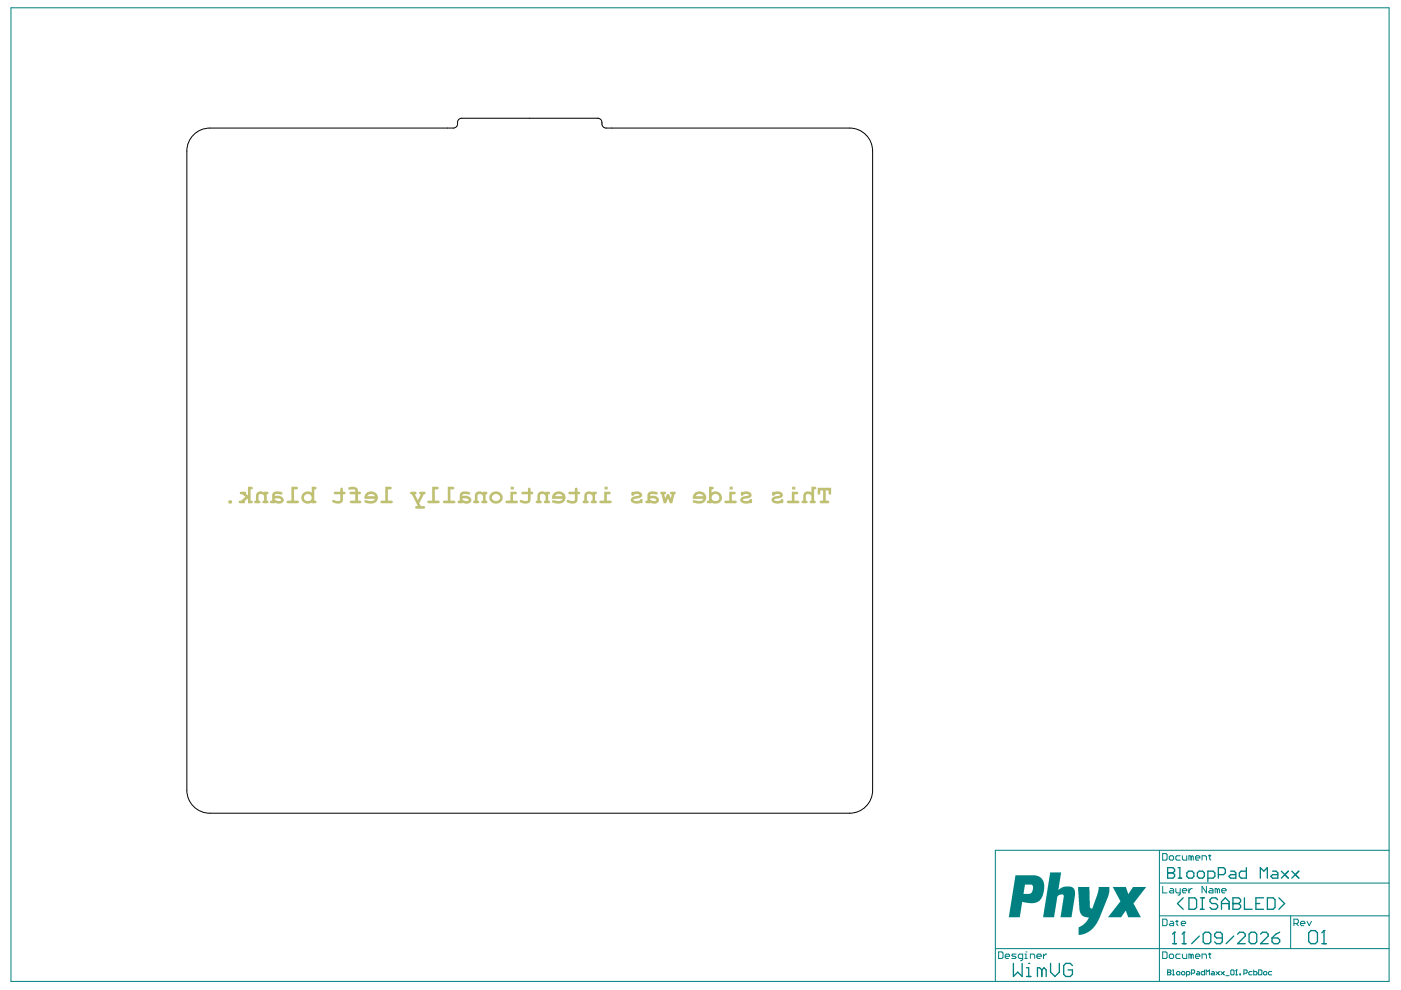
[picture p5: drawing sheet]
<svg xmlns="http://www.w3.org/2000/svg" width="297mm" height="210mm" viewBox="0 0 297 210" stroke-linecap="round" stroke-linejoin="round" font-family="sans-serif">
<g fill="#008080">
<path d="M222.7 185h2.3l-.6 3.7 .7-.5 .7-.2h1.3l.4 .2 .3 .4 .1 1.3-.7 4.6h-2.4l.7-4.3a.4 .4 0 0 0-.2-.6l-.7 .1-.4 .4-.7 4.4h-2.4z"/>
<path d="M228.5 188.1h2.5l.1 4.2 .3 .4 .2-.1 1.1-3.1 .2-1.4h2.3v1l-.3 1.3-1.9 4.6-.8 1.2-1 1.2-1 .5-.8 .3-.7 .1v-1.2a.49 .49 0 0 1 0-.5 .49 .49 0 0 1 .5-.2l1.2-1 .5-.9-1.3-.2-.6-.8z"/>
<path d="M235.9 188.1h2.8l.5 1.4 1-1.4h2.8l-2.5 3.2a.33 .33 0 0 0-.2 .3 .33 .33 0 0 0 .2 .3l1.4 2.6h-2.7l-.5-1.4-1 1.4h-2.8l2.4-3.2a.37 .37 0 0 0 .2-.3 .37 .37 0 0 0-.2-.3z"/>
<path d="M215.3 185.6h4.2l.8 .2 .6 .5 .4 .7v1.9l-.5 1.5-.8 .8-.8 .3-2.5-.3-.5 3.3h-2.3zM217.3 187.6l-.3 1.9 1.6-.1 .4-.7-.1-1-.2-.1z"/>
</g>
<g fill="none" stroke="#008080" stroke-width=".21">
<path d="M2.3 1.7h292.2v206.4h-292.2zM245.8 187.2h48.7M245.8 194.2h48.7M245.8 180.3v27.8M246.5 194.9h.7l.2 .2v.9l-.2 .3h-.7zM246.5 181h.7l.2 .2v.9l-.2 .3h-.7zM246.5 187.9v1.4h.9M247.9 181.7l.2-.3h.5l.2 .3v.4l-.2 .3h-.5l-.2-.3zM248.1 195.3h.5l.2 .3v.7h-.7l-.2-.3 .2-.2h.7M248.1 188.4h.5l.2 .2v.7h-.7l-.2-.2 .2-.2h.7M249.3 195.3h.5M249.3 188.4v.7l.2 .2h.7"/>
<path d="M249.5 195.1v.9l.3 .3M250.2 181.4h-.7l-.2 .3v.4l.2 .3h.7M250.2 188.4v1.1l-.4 .3M250.5 195.8h.9l-.3-.5h-.4l-.2 .3v.4l.2 .3h.4M250.7 181.4v.7l.2 .3h.7v-1M250.7 188.9h.9l-.2-.5h-.5l-.2 .2v.5l.2 .2h.5M252.1 188.4v.9M252.5 181.7l-.4-.3v1M252.5 181.7v.7M252.5 181.7l.3-.3 .2 .3v.7M252.8 188.4h-.3l-.4 .5M253.5 181.9h.9l-.2-.5h-.5l-.2 .3v.4l.2 .3h.5"/>
<path d="M254.9 182.4v-1h.7l.2 .3v.7M255.8 187.9v1.4l-.9-1.4v1.4M256.2 181.4h.5M256.5 188.4h.4l.3 .2v.7h-.7l-.3-.2 .3-.2h.7M256.5 181.2v.9l.2 .3M258.1 188.6l-.5-.2v.9M258.1 188.6v.7M258.1 188.6l.2-.2 .3 .2v.7M259 188.9h1l-.3-.5h-.4l-.3 .2v.5l.3 .2h.4M273.6 194.2v6.9M274.3 195.8h.7l.3-.2v-.5l-.3-.2h-.7v1.4M274.8 195.8l.5 .5"/>
<path d="M275.7 195.8h1l-.3-.5h-.4l-.3 .3v.4l.3 .3h.4M277.1 195.3l.5 1 .4-1M294.5 180.3h-83.5v27.8M211 201.1h83.5M211.7 201.8h.7l.3 .3v.9l-.3 .2h-.7zM213.1 202.8h.9l-.2-.5h-.4l-.3 .2v.5l.3 .2h.4M215.4 202.3h-.7l-.2 .2 .9 .5-.2 .2h-.7M216.8 203.2h-.7l-.2-.2v-.5l.2-.2h.7v1.1l-.4 .3M217.3 203.2h.5M217.3 202.3h.2v.9M217.5 201.8h.1M218.5 203.2v-.9h.6l.3 .2v.7"/>
<path d="M219.8 202.8h1l-.3-.5h-.4l-.3 .2v.5l.3 .2h.4M221.2 202.3v.9M221.9 202.3h-.2l-.5 .5M246.5 201.8h.7l.2 .3v.9l-.2 .2h-.7zM247.6 206.2h.1M247.6 205.7h.5l.2 .1-.2 .4 .2 .3-.2 .2h-.5zM247.6 206.2h.5M247.9 202.5l.2-.2h.5l.2 .2v.5l-.2 .2h-.5l-.2-.2zM248.6 206.7h.3M248.6 205.7h.2v1M249.5 206.2l.1-.2h.4l.2 .2v.3l-.2 .2h-.4l-.1-.2zM250.2 202.3h-.7l-.2 .2v.5l.2 .2h.7"/>
<path d="M250.5 206.2l.2-.2h.3l.2 .2v.3l-.2 .2h-.3l-.2-.2zM250.7 202.3v.7l.2 .2h.7v-.9M251.6 206.7h.5l.2-.2v-.3l-.2-.2h-.5v1M252.5 202.5l-.4-.2v.9M252.5 202.5v.7M252.5 202.5l.3-.2 .2 .2v.7M252.6 206.3h.5l.2-.1v-.4l-.2-.1h-.5v1M253.5 202.8h.9l-.2-.5h-.5l-.2 .2v.5l.2 .2h.5M253.8 206h.4l.1 .2v.5h-.5l-.2-.2 .2-.2h.5M254.9 203.2v-.9h.7l.2 .2v.7M255.4 205.7v1h-.5l-.2-.2v-.3l.2-.2h.5M255.7 206.7v-1l.4 .3 .3-.3v1"/>
<path d="M256.2 202.3h.5M256.5 202.1v.9l.2 .2M256.9 206h.4l.2 .2v.5h-.6l-.1-.2 .1-.2h.6M257.8 206l.7 .7M258.5 206l-.7 .7M258.9 206l.7 .7-.4-.4M259.6 206l-.7 .7M259.9 206.9h.7M260.9 205.8l.2-.1h.4l.1 .1v.7l-.1 .2h-.4l-.2-.2zM262 206.7h.3M262.2 205.7h.1M262.2 205.7v1"/>
<path d="M262.2 205.7l-.2 .1M262.9 206.5h.1v.2h-.1zM263.7 206.3h.5l.2-.1v-.4l-.2-.1h-.5v1M265.5 206h-.6l-.1 .2v.3l.1 .2h.6M265.8 205.7v1h.5l.2-.2v-.3l-.2-.2h-.5M266.9 205.7h.5l.2 .1v.7l-.2 .2h-.5zM267.9 206.2l.2-.2h.3l.2 .2v.3l-.2 .2h-.3l-.2-.2zM269.6 206h-.5l-.2 .2v.3l.2 .2h.5"/>
</g>
<g fill="none" stroke="#008080" stroke-width=".28">
<path d="M247.6 185.1h.1M247.6 184h1.1l.3 .3v.4l-.3 .4 .3 .3v.4l-.3 .4h-1.1zM247.6 185.1h1.1M249 197.7h.1M249 197.7v2.4M249 197.7l-.4 .4M249.8 186.2h.7M249.8 184h.4v2.2M250.9 190.4l-1.3 1.2 1.3 1.2M251 197.7h.1M251 197.7v2.4M251 197.7l-.4 .4"/>
<path d="M251.6 185.1l.4-.4h.7l.4 .4v.7l-.4 .4h-.7l-.4-.4zM252.1 190.4h1.2l.4 .4v1.6l-.4 .4h-1.2zM253.9 185.1l.3-.4h.8l.3 .4v.7l-.3 .4h-.8l-.3-.4zM254.3 198.5l-1.6 1.6M254.5 192.8h.8M254.5 190.4h.8M254.9 190.4v2.4M255.1 198.1l.4-.4h.8l.4 .4v1.6l-.4 .4h-.8l-.4-.4zM256.1 186.2h1.1l.4-.4v-.7l-.4-.4h-1.1v2.2M258.2 190.8l-.4-.4h-.9l-.4 .4v.4l.4 .4h.9l.4 .4v.4l-.4 .4h-.9l-.4-.4M258.3 185.4h1.1l.4-.3v-.8l-.4-.3h-1.1v2.2M259 191.6h1.6"/>
<path d="M259 192.8v-1.6l.8-.8 .8 .8v1.6M259.1 198.9h-1.2l-.4-.4v-.4l.4-.4h.8l.4 .4v1.6l-.4 .4h-.8l-.4-.4M260.9 184.7h.8l.3 .4v1.1h-1.1l-.4-.4 .4-.4h1.1M261.4 191.6h.1M261.4 190.4h1.2l.4 .4v.4l-.4 .4 .4 .4v.4l-.4 .4h-1.2zM261.4 191.6h1.2M261.6 198.5l-1.6 1.6M262.4 198.1l.4-.4h.8l.4 .4v.4l-1.6 1.6h1.6M263.8 190.4v2.4h1.7M264.2 184v2.2h-1.1l-.3-.4v-.7l.3-.4h1.1M264.8 198.1l.4-.4h.8l.5 .4v1.6l-.5 .4h-.8l-.4-.4zM266.3 191.6h.8"/>
<path d="M267.2 186.2v-2.2l.8 .7 .7-.7v2.2M267.3 198.1l.4-.4h.8l.4 .4v.4l-1.6 1.6h1.6M267.9 190.4h-1.6v2.4h1.6M268.7 190.4h1.2l.4 .4v1.6l-.4 .4h-1.2zM269.7 198.9h1.2l.4 .4v.4l-.4 .4h-.8l-.4-.4zM269.8 184.7h.8l.3 .4v1.1h-1.1l-.4-.4 .4-.4h1.1M271.1 190.4l1.3 1.2-1.3 1.2M271.3 197.7l-.8 .4-.8 .8M271.7 184.7l1.4 1.5M273.1 184.7l-1.4 1.5M273.9 184.7l1.5 1.5M275.4 184.7l-1.5 1.5"/>
<path d="M277.5 197.8l.4-.5h1l.4 .5v1.8l-.4 .5h-1l-.4-.5zM280.7 197.3h.1M280.7 197.3v2.8M280.7 197.3l-.4 .5M214.9 204.3v2.7l.9-.9 .9 .9v-2.7M217.6 207h1M217.6 205.2h.5v1.8M218.1 204.3h.1M220.9 205.7l-.5-.5h-.4v1.8M220.9 205.7v1.3M220.9 205.7l.5-.5 .4 .5v1.3M222.7 204.3v1.8l1 .9 .9-.9v-1.8"/>
<path d="M227.4 204.7l-.5-.4h-.9l-.5 .4v1.9l.5 .4h.9l.5-.4v-.9h-.9M248.6 200.1h.8M250.6 200.1h.8M280.3 200.1h.9"/>
</g>
<g fill="#c0c073">
<path d="M173.4 103.4h2.8v1.2l-.2 .3-.3-.1v-.8h-.6v2.1l.6 .1 .1 .3-.3 .2h-1.4a.29 .29 0 0 1-.3-.3 .29 .29 0 0 1 .3-.3h.4v-2.1h-.6v.7l-.3 .2-.2-.3z"/>
<path d="M170.6 104.4l.6-.2 .8 .2v-1.2l1 .1v.4l-.4 .1v2.3l.3 .1 .1 .3-.2 .2h-.8a.29 .29 0 0 1-.3-.3 .29 .29 0 0 1 .3-.3v-1l-.3-.3h-.6l-.2 .3v1l.3 .1v.3l-.2 .2h-.7a.29 .29 0 0 1-.4-.3 .29 .29 0 0 1 .4-.3v-1.1z"/>
<path d="M163.8 104.4l1.2-.2 .8 .3 .2 .5-.2 .4-1.5 .4-.2 .2 .4 .2h.6l.8-.4 .2 .1-.1 .7-1.2 .2-1-.3-.2-.6 .3-.4 1.5-.6-.7-.2-.8 .4-.2-.2z"/>
<path d="M157.1 104.4l1.3-.2 .7 .2 .3 .5-.2 .5-1.5 .4-.2 .2 .4 .2h.6l.7-.4 .3 .2-.1 .6-1.2 .2-1-.3-.3-.6 .3-.4 1.6-.6-.7-.2-.8 .4-.2-.2z"/>
<path d="M140 104.4h1.2l-.1 .4h-.3l.2 .9 .4-.9h.5l.3 .9 .2-.9-.3-.1v-.4h1.1l.1 .3-.3 .2-.5 1.9h-.5l-.4-1-.4 1h-.5l-.4-1.9-.3-.2z"/>
<path d="M133.9 104.3l1.3-.1 .7 .3 .3 .4-.3 .5-1.5 .4-.1 .2 .4 .2h.6l.7-.4 .3 .3-.1 .5-1.4 .2-.9-.4-.2-.4 .3-.5 1.6-.5-.2-.2-.5-.1-.9 .4-.1-.3z"/>
<path d="M124.1 104.5l.7-.3 .8 .2v-.1l.9 .1v.3l-.3 .1v1.3l.2 .1 .1 .3-.2 .2h-.7a.29 .29 0 0 1-.4-.3 .29 .29 0 0 1 .4-.3v-1l-.3-.3h-.6l-.3 .3v1l.4 .1v.3l-.2 .2h-.7a.29 .29 0 0 1-.4-.3 .29 .29 0 0 1 .4-.3v-1.1z"/>
<path d="M120.5 104.4l1.4-.1v-.8h.4l.1 .8h.5l.1 .3-.1 .2h-.5v1.3l-.2 .4-.8 .3-1.2-.4-.1-.2 .2-.2 1 .2h.4l.2-.2v-1.2h-1.2l-.2-.2z"/>
<path d="M114.2 104.5l.6-.3 .9 .2v-.1l.9 .1-.1 .3-.3 .1v1.3l.3 .1 .1 .3-.2 .2h-.7a.29 .29 0 0 1-.4-.3 .29 .29 0 0 1 .4-.3v-1l-.4-.3h-.6l-.2 .3v1l.3 .1v.4l-.9 .1a.29 .29 0 0 1-.3-.3 .29 .29 0 0 1 .3-.3v-1.1z"/>
<path d="M110.6 104.4l1.3-.1 .1-.8 .1-.1 .3 .1 .1 .8h.5l.1 .3-.2 .2h-.4v1.3l-.3 .5-.7 .2-1.3-.4v-.3l.2-.1 .9 .2 .6-.1v-1.3h-1.1l-.3-.2z"/>
<path d="M100.9 104.5l.7-.3 .8 .2v-.1h.9v.4l-.3 .1v1.3l.3 .1v.4l-.9 .1-.3-.1v-.4l.3-.1v-1l-.4-.3-.4-.1-.4 .3v1.1l.4 .1v.3l-.3 .2h-.9l-.1-.4 .4-.2v-1.1z"/>
<path d="M94.9 103.2h1.1l.3 .2-.1 .3-.7 .1v2.3l.9 .1 .1 .3-.1 .2h-2.1l-.4-.2 .2-.3 .8-.1z"/>
<path d="M91.6 103.2h1.1l.3 .2-.1 .3-.7 .1v2.3l.9 .1 .1 .2-.1 .3h-2.1l-.4-.2 .2-.3 .8-.1z"/>
<path d="M87 104.3l1.3 .1-.1 .3-.3 .1 .7 1.3 .6-1.3-.3-.1v-.3l1.3-.1v.3l-.3 .2-1 1.9 .3 .6 .8 .1v.4h-1.9l-.1-.2 .2-.3h.4l-1.3-2.5-.3-.2z"/>
<path d="M81.7 103.2h1l.3 .2v.3l-.8 .1v2.3l.9 .1 .2 .3-.4 .2h-1.9a.29 .29 0 0 1-.4-.3 .29 .29 0 0 1 .4-.3h.7z"/>
<path d="M73.9 103.4l.9-.2 .6 .1 .4 .4 .1 .6 .6 .1-.1 .4h-.5v1.3l.6 .1 .1 .2-.1 .3h-1.9l-.4-.1v-.3l.2-.1 .9-.1v-1.3h-1l-.2-.4 .3-.1h.9v-.3l-.3-.2h-.9l-.3-.1z"/>
<path d="M70.8 104.3h1.3l.1-.8 .3-.1 .2 .1v.8l.5 .1v.4h-.5v1.3l-.4 .6-.8 .1-1-.4-.1-.2 .2-.2 .9 .2h.5l.1-.2v-1.2h-1.2l-.1-.2z"/>
<path d="M61.8 103.2h1l.4 .2-.2 .3-.7 .1v2.3l.9 .1 .2 .3-.4 .2h-1.9a.29 .29 0 0 1-.3-.3 .29 .29 0 0 1 .3-.3h.7z"/>
<path d="M54.5 104.5l.6-.3 .9 .2v-.1l.9 .1v.3l-.4 .1v1.3l.3 .1 .1 .3-.2 .2h-.7a.29 .29 0 0 1-.4-.3 .29 .29 0 0 1 .4-.3v-1l-.4-.3h-.5l-.3 .3v1l.3 .1 .1 .3-.2 .2h-.7a.29 .29 0 0 1-.4-.3 .29 .29 0 0 1 .4-.3v-1.1z"/>
<path d="M50.9 104.3h1.1l.2 .1-.1 .3 .5 .4v-1.9h.7l.3 .2-.1 .3-.4 .1v2.3l.4 .1 .1 .3-.2 .2h-.8l-.1-1-.6 .6a.28 .28 0 0 1 0 .3 .28 .28 0 0 1-.2 .1h-.9l-.2-.3 .1-.2 .4-.1 .9-.8-.6-.5-.5-.1z"/>
<path d="M168 103.2v.6h.6v-.6zM167.9 104.3v1.8h-.8l-.2 .2a.28 .28 0 0 0 0 .3 .28 .28 0 0 0 .3 .1h1.9l.4-.2-.2-.3-.9-.1v-1.3h.7l.1-.4-.3-.1z"/>
<path d="M154.7 103.2v.6h.7v-.6zM154.6 104.3v1.8l-.9 .1-.1 .4 .4 .1h2.1l.1-.2-.1-.3-.9-.1v-1.3h.7v-.4z"/>
<path d="M150.3 103.2v2.9l-.4 .2a.28 .28 0 0 0 0 .3 .28 .28 0 0 0 .3 .1h.7v-.1l.6 .2 .7-.1 .6-.4 .3-.8-.3-.7-.5-.5-.7-.1-.7 .2v-.6l.4-.1v-.3l-.3-.2zM151.1 105l.4-.3 .6 .2 .4 .5-.1 .6-.6 .2-.6-.1-.3-.5z"/>
<path d="M147.6 105l.8-.3 .4 .2 .3 .3h-1.6zM147.2 104.6l-.3 .5v.7h2.2l-.2 .3-.5 .1-1.4-.1-.1 .2v.2l1.4 .3 .7-.2 .5-.3 .2-1-.5-.8-1-.3z"/>
<path d="M137.4 104.6l-.1 1.5-.4 .1v.4l.9 .1v-.1l1 .2 .8-.4 .1-.4-.3-.6-.8-.3-.8 .1 .2-.4h1.3l.2-.1-.1-.3-1.2-.2zM137.8 105.7h.9l.5 .3-.3 .2h-.5l-.6-.3z"/>
<path d="M128.2 103.2v.6h.6v-.6zM128.1 104.3v1.8l-.9 .1-.1 .4 2.5 .1 .1-.3-.1-.2-.9-.1v-1.3h.6l.1-.4z"/>
<path d="M117.7 105.1l.3-.3 .6-.1 .4 .2 .3 .3h-1.7zM117.4 104.6l-.3 .4-.1 .8h2.3l-.3 .3-.4 .1-1.4-.1-.2 .2 .1 .2 1.4 .3 .7-.2 .4-.2 .3-1-.4-.9-.5-.2-.7-.1z"/>
<path d="M108.3 103.2v.6h.6v-.6zM108.2 104.3v1.8h-.7l-.3 .2a.28 .28 0 0 0 0 .3 .28 .28 0 0 0 .3 .1h2l.3-.2-.2-.3-.8-.1v-1.3h.7l.1-.4-.3-.1z"/>
<path d="M104.5 105l.6-.3 .4 .1 .5 .4v.6l-.6 .4-.7-.1-.4-.5zM104.1 104.7l-.4 .9 .2 .5 .5 .5 1 .2 .5-.2 .5-.5 .2-.9-.6-.8-1-.2-.6 .2z"/>
<path d="M97.7 104.5l-.2 .4v1.2l-.4 .1-.1 .4 .4 .1h.6v-.1l.9 .2 .8-.2 .3-.6-.4-.6-.8-.3-.8 .1 .2-.4h1.3l.1-.4-1.2-.2zM98 105.7h.9l.5 .4-.3 .1h-.5l-.6-.3z"/>
<path d="M78 105l.8-.3 .4 .2 .3 .3h-1.6zM77.6 104.6l-.3 .5v.7h2.2l-.2 .3-.5 .1-1.4-.1-.1 .2 .1 .2 1.3 .3 .7-.2 .5-.3 .2-1-.5-.8-1.1-.3z"/>
<path d="M64.6 105l.6-.3 .6 .2 .3 .5-.2 .6-.5 .2-.8-.2-.2-.4zM64.2 104.7l-.3 .9 .2 .6 .3 .3 .9 .3 .8-.2v.1l.9-.1 .1-.3-.5-.2v-2.3l.4-.1v-.5h-.9v1.2l-1-.2z"/>
<path d="M57.9 104.5l-.2 .4v1.2l-.4 .2a.28 .28 0 0 0 0 .3 .28 .28 0 0 0 .3 .1h.7v-.1l1.2 .2 .4-.2 .3-.5-.2-.5-.5-.4h-1.2l.2-.4h1.3l.1-.2-.1-.2-1.2-.2zM58.3 105.7h.9l.4 .4-.3 .1h-.5l-.5-.3z"/>
<circle cx="48.8" cy="106.4" r=".4"/>
</g>
<path d="M40.8 28.9a4.9 4.9 0 0 1 3.7-1.7h51.6a.94 .94 0 0 0 .9-1.2 .88 .88 0 0 1 .9-.9h28.8a.94 .94 0 0 1 .9 1.2 .88 .88 0 0 0 .9 .9h51.6a4.9 4.9 0 0 1 4.9 4.8v135.6a4.9 4.9 0 0 1-4.9 4.8h-135.6a4.9 4.9 0 0 1-4.9-4.8v-135.6a4.8 4.8 0 0 1 1.2-3.1z" fill="none" stroke="#000" stroke-width=".21"/>
</svg>
